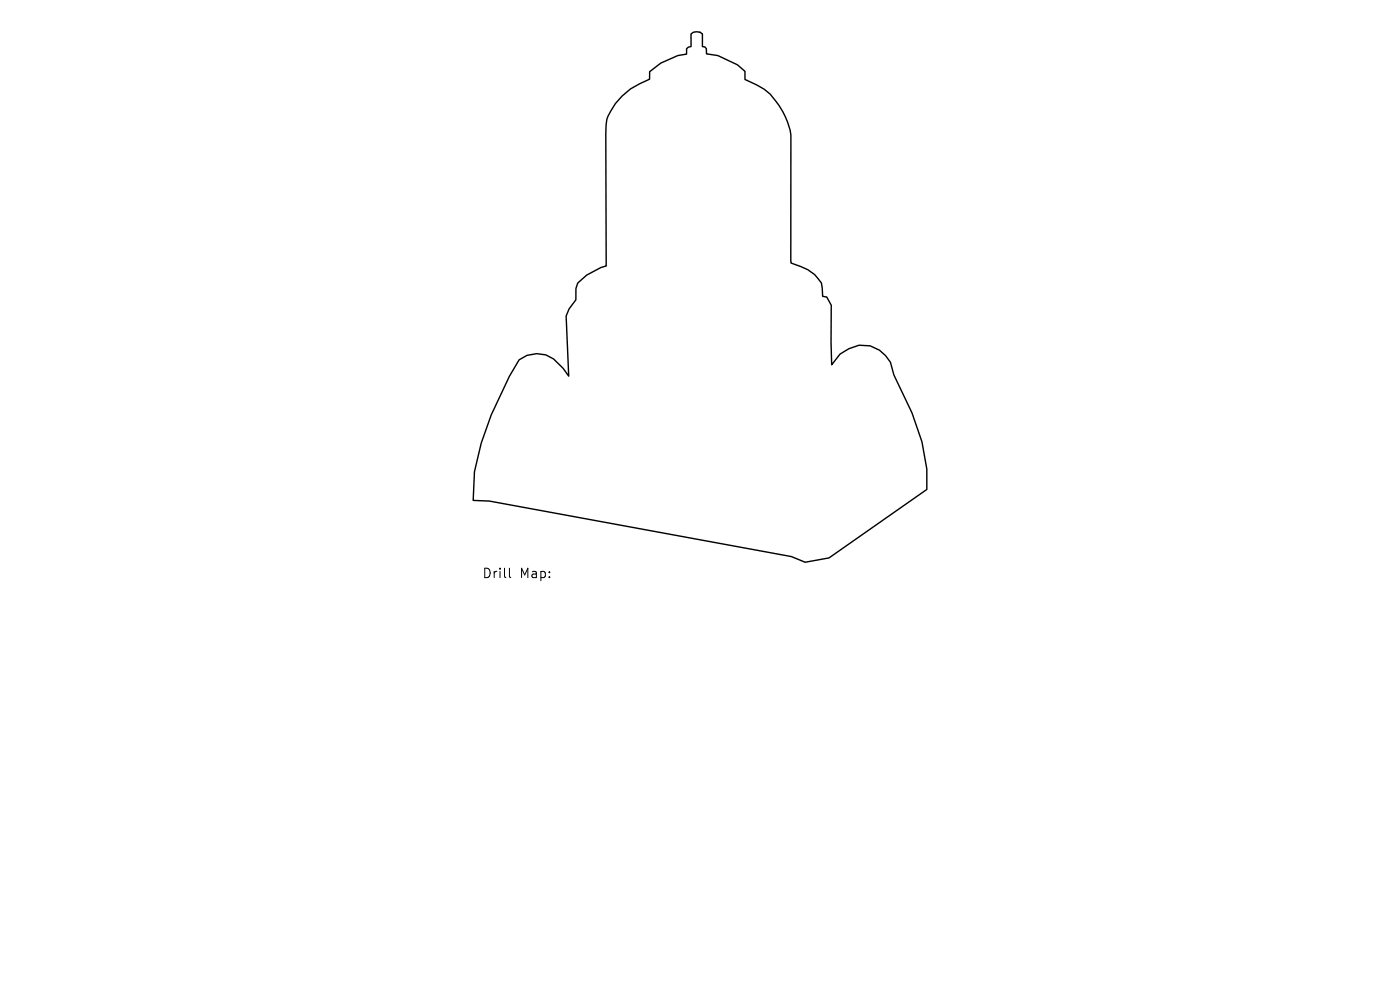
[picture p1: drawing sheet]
<svg xmlns="http://www.w3.org/2000/svg" width="297mm" height="210mm" viewBox="0 0 297 210" stroke-linecap="round" stroke-linejoin="round" font-family="sans-serif">
<defs><g id="words">
<g font-size="2.8">
<text x="102.2" y="122.9">Drill</text>
<text x="110.2" y="122.9">Map:</text>
</g>
</g></defs>
<path d="M132 20.4l1.8-1.5 4-2.1v-1.6l2.4-1.8 3.6-1.6 1.8-.3 .1-1.2 .3-.3 .6-.1v-2.7a1.81 1.81 0 0 1 2.4 0v2.7l.6 .1 .3 .3v1.1l2.4 .4 4.1 1.9 1.6 1.4v1.8l2.5 1.1a10.5 10.5 0 0 1 4.8 4.4 15.8 15.8 0 0 1 2.5 6.3v27.1l2.2 .8a7.7 7.7 0 0 1 4.3 3.4l.2 2.9 .9 .1 .9 1.7 .1 12.7 1.8-2.3 1.9-1.1a6.6 6.6 0 0 1 9.5 5.5l3.9 8.1 2.1 6.1 1 5.8v4.3l-20.7 14.6-5.1 .9-2.9-1.2-64.1-11.8-3.4-.1 .3-6.1a70.9 70.9 0 0 1 9.4-23.8 6.1 6.1 0 0 1 7.3-.1l2.1 1.9 1.2 1.7-.6-12.7 .6-1.6 1.5-1.9v-2.4l.4-1.1 1.9-1.7 3-1.7 1.1-.3-.1-27.9a6.9 6.9 0 0 1 1-4.9l1.1-1.6z" fill="none" stroke="#000" stroke-width=".3"/>
<path d="M108.1 120.5v1.7l.3 .3" fill="none" stroke="#000" stroke-width=".21"/>
<use href="#words"/>
</svg>
